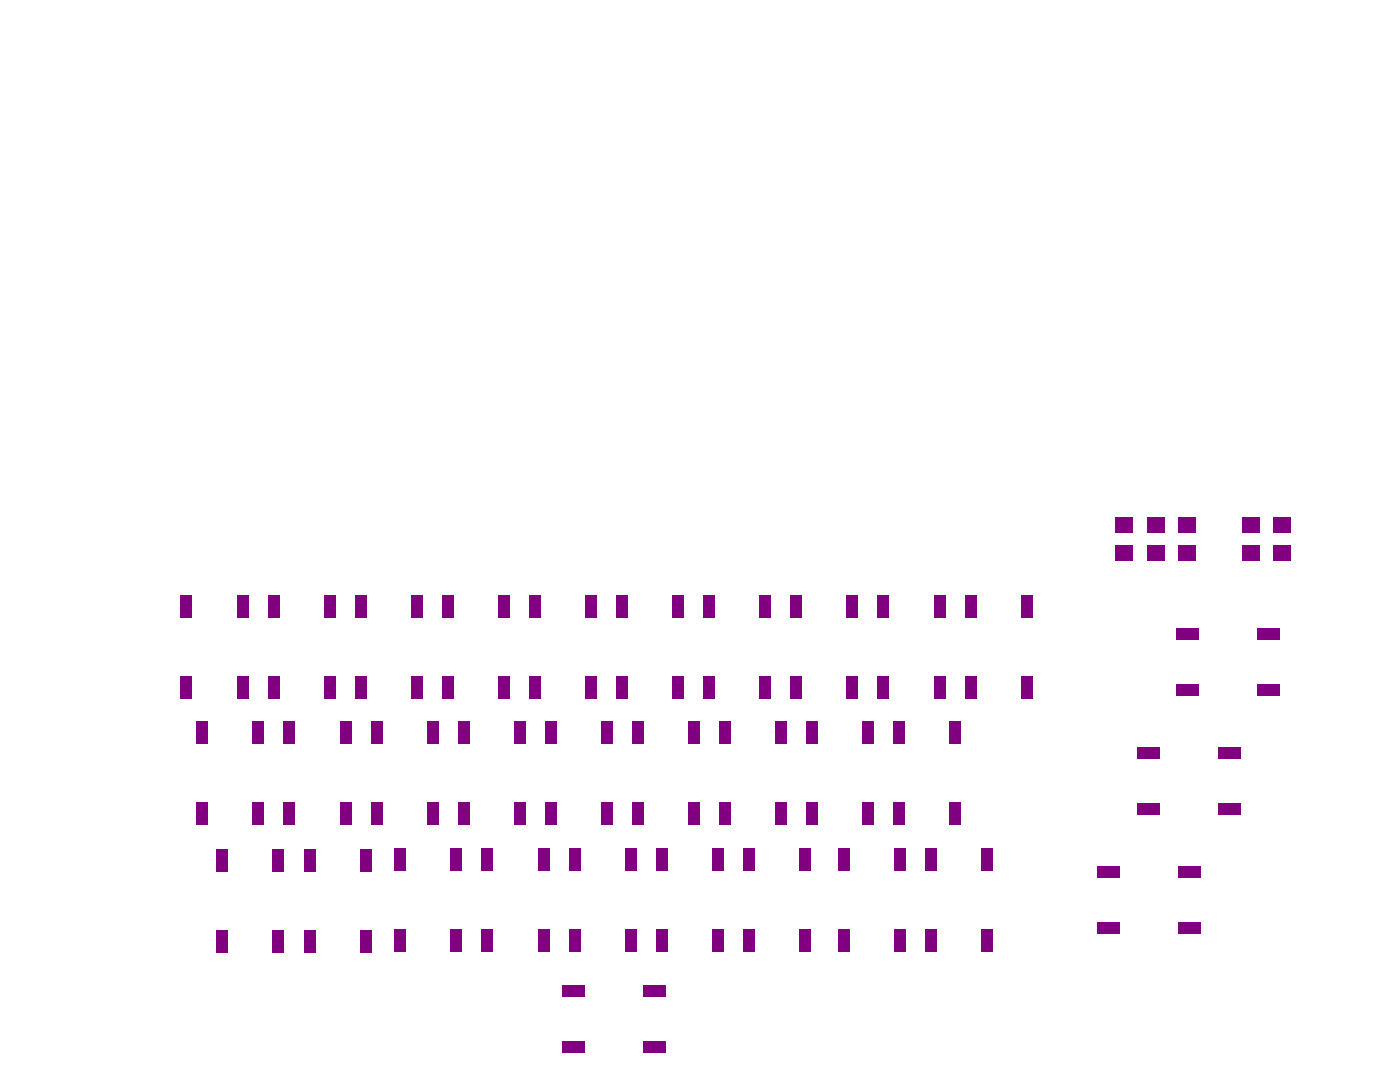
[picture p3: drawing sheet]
<svg xmlns="http://www.w3.org/2000/svg" width="279mm" height="216mm" viewBox="0 0 279 216" stroke-linecap="round" stroke-linejoin="round" font-family="sans-serif">
<g fill="#800080">
<path d="M222.5 108.8h3.5v3.1h-3.5z" fill-rule="evenodd"/>
<path d="M222.5 103.1h3.5v3.2h-3.5z" fill-rule="evenodd"/>
<path d="M247.8 108.8h3.5v3.1h-3.5z" fill-rule="evenodd"/>
<path d="M247.8 103.1h3.5v3.2h-3.5z" fill-rule="evenodd"/>
<path d="M36.1 134.9h2.2v4.4h-2.2z" fill-rule="evenodd"/>
<path d="M36.1 118.7h2.2v4.4h-2.2z" fill-rule="evenodd"/>
<path d="M50.5 160.2h2.2v4.4h-2.2z" fill-rule="evenodd"/>
<path d="M50.5 144h2.2v4.4h-2.2z" fill-rule="evenodd"/>
<path d="M56.7 160.2h2.2v4.4h-2.2z" fill-rule="evenodd"/>
<path d="M56.7 144h2.2v4.4h-2.2z" fill-rule="evenodd"/>
<path d="M60.7 185.7h2.2v4.4h-2.2z" fill-rule="evenodd"/>
<path d="M71.9 185.7h2.2v4.4h-2.2z" fill-rule="evenodd"/>
<path d="M70.9 134.9h2.2v4.4h-2.2z" fill-rule="evenodd"/>
<path d="M70.9 118.7h2.2v4.4h-2.2z" fill-rule="evenodd"/>
<path d="M82.1 134.9h2.2v4.4h-2.2z" fill-rule="evenodd"/>
<path d="M82.1 118.7h2.2v4.4h-2.2z" fill-rule="evenodd"/>
<path d="M91.4 160.2h2.2v4.4h-2.2z" fill-rule="evenodd"/>
<path d="M91.4 144h2.2v4.4h-2.2z" fill-rule="evenodd"/>
<path d="M96.2 185.5h2.2v4.4h-2.2z" fill-rule="evenodd"/>
<path d="M102.6 160.2h2.2v4.4h-2.2z" fill-rule="evenodd"/>
<path d="M102.6 144h2.2v4.4h-2.2z" fill-rule="evenodd"/>
<path d="M107.4 185.5h2.2v4.4h-2.2z" fill-rule="evenodd"/>
<path d="M116.9 134.9h2.2v4.4h-2.2z" fill-rule="evenodd"/>
<path d="M116.9 118.7h2.2v4.4h-2.2z" fill-rule="evenodd"/>
<path d="M123 134.9h2.3v4.4h-2.3z" fill-rule="evenodd"/>
<path d="M123 118.7h2.3v4.4h-2.3z" fill-rule="evenodd"/>
<path d="M126.2 160.2h2.2v4.4h-2.2z" fill-rule="evenodd"/>
<path d="M126.2 144h2.2v4.4h-2.2z" fill-rule="evenodd"/>
<path d="M137.4 160.2h2.2v4.4h-2.2z" fill-rule="evenodd"/>
<path d="M137.4 144h2.2v4.4h-2.2z" fill-rule="evenodd"/>
<path d="M142.2 185.5h2.2v4.4h-2.2z" fill-rule="evenodd"/>
<path d="M148.3 185.5h2.3v4.4h-2.3z" fill-rule="evenodd"/>
<path d="M151.6 134.9h2.3v4.4h-2.3z" fill-rule="evenodd"/>
<path d="M151.6 118.7h2.3v4.4h-2.3z" fill-rule="evenodd"/>
<path d="M157.8 134.9h2.2v4.4h-2.2z" fill-rule="evenodd"/>
<path d="M157.8 118.7h2.2v4.4h-2.2z" fill-rule="evenodd"/>
<path d="M167.3 185.5h2.2v4.4h-2.2z" fill-rule="evenodd"/>
<path d="M172.2 160.2h2.2v4.4h-2.2z" fill-rule="evenodd"/>
<path d="M172.2 144h2.2v4.4h-2.2z" fill-rule="evenodd"/>
<path d="M178.5 185.5h2.2v4.4h-2.2z" fill-rule="evenodd"/>
<path d="M178.4 160.2h2.2v4.4h-2.2z" fill-rule="evenodd"/>
<path d="M178.4 144h2.2v4.4h-2.2z" fill-rule="evenodd"/>
<path d="M192.6 134.9h2.2v4.4h-2.2z" fill-rule="evenodd"/>
<path d="M192.6 118.7h2.2v4.4h-2.2z" fill-rule="evenodd"/>
<path d="M203.8 134.9h2.2v4.4h-2.2z" fill-rule="evenodd"/>
<path d="M203.8 118.7h2.2v4.4h-2.2z" fill-rule="evenodd"/>
<path d="M60.7 169.5h2.2v4.4h-2.2z" fill-rule="evenodd"/>
<path d="M71.9 169.5h2.2v4.4h-2.2z" fill-rule="evenodd"/>
<path d="M96.2 169.3h2.2v4.4h-2.2z" fill-rule="evenodd"/>
<path d="M107.4 169.3h2.2v4.4h-2.2z" fill-rule="evenodd"/>
<path d="M142.2 169.3h2.2v4.4h-2.2z" fill-rule="evenodd"/>
<path d="M148.3 169.3h2.3v4.4h-2.3z" fill-rule="evenodd"/>
<path d="M167.3 169.3h2.2v4.4h-2.2z" fill-rule="evenodd"/>
<path d="M178.5 169.3h2.2v4.4h-2.2z" fill-rule="evenodd"/>
<path d="M219 184.1h4.5v2.2h-4.5z" fill-rule="evenodd"/>
<path d="M226.9 160.4h4.5v2.2h-4.5z" fill-rule="evenodd"/>
<path d="M226.9 149.2h4.5v2.2h-4.5z" fill-rule="evenodd"/>
<path d="M228.9 108.8h3.5v3.1h-3.5z" fill-rule="evenodd"/>
<path d="M228.9 103.1h3.5v3.2h-3.5z" fill-rule="evenodd"/>
<path d="M235.2 184.1h4.5v2.2h-4.5z" fill-rule="evenodd"/>
<path d="M243.1 160.4h4.5v2.2h-4.5z" fill-rule="evenodd"/>
<path d="M243.1 149.2h4.5v2.2h-4.5z" fill-rule="evenodd"/>
<path d="M234.9 125.5h4.4v2.2h-4.4z" fill-rule="evenodd"/>
<path d="M235.2 108.8h3.5v3.1h-3.5z" fill-rule="evenodd"/>
<path d="M235.2 103.1h3.5v3.2h-3.5z" fill-rule="evenodd"/>
<path d="M43.1 185.7h2.3v4.4h-2.3z" fill-rule="evenodd"/>
<path d="M39.3 160.2h2.2v4.4h-2.2z" fill-rule="evenodd"/>
<path d="M47.3 134.9h2.2v4.4h-2.2z" fill-rule="evenodd"/>
<path d="M39.3 144h2.2v4.4h-2.2z" fill-rule="evenodd"/>
<path d="M47.3 118.7h2.2v4.4h-2.2z" fill-rule="evenodd"/>
<path d="M54.3 185.7h2.3v4.4h-2.3z" fill-rule="evenodd"/>
<path d="M67.9 160.2h2.2v4.4h-2.2z" fill-rule="evenodd"/>
<path d="M53.5 134.9h2.2v4.4h-2.2z" fill-rule="evenodd"/>
<path d="M64.7 134.9h2.2v4.4h-2.2z" fill-rule="evenodd"/>
<path d="M67.9 144h2.2v4.4h-2.2z" fill-rule="evenodd"/>
<path d="M53.5 118.7h2.2v4.4h-2.2z" fill-rule="evenodd"/>
<path d="M64.7 118.7h2.2v4.4h-2.2z" fill-rule="evenodd"/>
<path d="M78.8 185.5h2.2v4.4h-2.2z" fill-rule="evenodd"/>
<path d="M90 185.5h2.2v4.4h-2.2z" fill-rule="evenodd"/>
<path d="M74 160.2h2.3v4.4h-2.3z" fill-rule="evenodd"/>
<path d="M85.2 160.2h2.3v4.4h-2.3z" fill-rule="evenodd"/>
<path d="M88.3 134.9h2.2v4.4h-2.2z" fill-rule="evenodd"/>
<path d="M74 144h2.3v4.4h-2.3z" fill-rule="evenodd"/>
<path d="M85.2 144h2.3v4.4h-2.3z" fill-rule="evenodd"/>
<path d="M88.3 118.7h2.2v4.4h-2.2z" fill-rule="evenodd"/>
<path d="M108.8 160.2h2.2v4.4h-2.2z" fill-rule="evenodd"/>
<path d="M105.7 134.9h2.2v4.4h-2.2z" fill-rule="evenodd"/>
<path d="M99.5 134.9h2.2v4.4h-2.2z" fill-rule="evenodd"/>
<path d="M108.8 144h2.2v4.4h-2.2z" fill-rule="evenodd"/>
<path d="M105.7 118.7h2.2v4.4h-2.2z" fill-rule="evenodd"/>
<path d="M99.5 118.7h2.2v4.4h-2.2z" fill-rule="evenodd"/>
<path d="M128.4 207.8h4.4v2.2h-4.4z" fill-rule="evenodd"/>
<path d="M128.4 196.6h4.4v2.2h-4.4z" fill-rule="evenodd"/>
<path d="M113.6 185.5h2.2v4.4h-2.2z" fill-rule="evenodd"/>
<path d="M124.8 185.5h2.2v4.4h-2.2z" fill-rule="evenodd"/>
<path d="M120 160.2h2.2v4.4h-2.2z" fill-rule="evenodd"/>
<path d="M120 144h2.2v4.4h-2.2z" fill-rule="evenodd"/>
<path d="M143.6 160.2h2.2v4.4h-2.2z" fill-rule="evenodd"/>
<path d="M134.2 134.9h2.3v4.4h-2.3z" fill-rule="evenodd"/>
<path d="M140.4 134.9h2.2v4.4h-2.2z" fill-rule="evenodd"/>
<path d="M143.6 144h2.2v4.4h-2.2z" fill-rule="evenodd"/>
<path d="M134.2 118.7h2.3v4.4h-2.3z" fill-rule="evenodd"/>
<path d="M140.4 118.7h2.2v4.4h-2.2z" fill-rule="evenodd"/>
<path d="M159.5 185.5h2.3v4.4h-2.3z" fill-rule="evenodd"/>
<path d="M161 160.2h2.2v4.4h-2.2z" fill-rule="evenodd"/>
<path d="M154.8 160.2h2.2v4.4h-2.2z" fill-rule="evenodd"/>
<path d="M161 144h2.2v4.4h-2.2z" fill-rule="evenodd"/>
<path d="M154.8 144h2.2v4.4h-2.2z" fill-rule="evenodd"/>
<path d="M169 134.9h2.2v4.4h-2.2z" fill-rule="evenodd"/>
<path d="M169 118.7h2.2v4.4h-2.2z" fill-rule="evenodd"/>
<path d="M184.7 185.5h2.2v4.4h-2.2z" fill-rule="evenodd"/>
<path d="M189.6 160.2h2.2v4.4h-2.2z" fill-rule="evenodd"/>
<path d="M175.2 134.9h2.2v4.4h-2.2z" fill-rule="evenodd"/>
<path d="M186.4 134.9h2.2v4.4h-2.2z" fill-rule="evenodd"/>
<path d="M189.6 144h2.2v4.4h-2.2z" fill-rule="evenodd"/>
<path d="M175.2 118.7h2.2v4.4h-2.2z" fill-rule="evenodd"/>
<path d="M186.4 118.7h2.2v4.4h-2.2z" fill-rule="evenodd"/>
<path d="M195.9 185.5h2.2v4.4h-2.2z" fill-rule="evenodd"/>
<path d="M219 172.9h4.5v2.2h-4.5z" fill-rule="evenodd"/>
<path d="M235.2 172.9h4.5v2.2h-4.5z" fill-rule="evenodd"/>
<path d="M234.9 136.7h4.4v2.2h-4.4z" fill-rule="evenodd"/>
<path d="M43.1 169.5h2.3v4.4h-2.3z" fill-rule="evenodd"/>
<path d="M54.3 169.5h2.3v4.4h-2.3z" fill-rule="evenodd"/>
<path d="M78.8 169.3h2.2v4.4h-2.2z" fill-rule="evenodd"/>
<path d="M90 169.3h2.2v4.4h-2.2z" fill-rule="evenodd"/>
<path d="M113.6 169.3h2.2v4.4h-2.2z" fill-rule="evenodd"/>
<path d="M124.8 169.3h2.2v4.4h-2.2z" fill-rule="evenodd"/>
<path d="M159.5 169.3h2.3v4.4h-2.3z" fill-rule="evenodd"/>
<path d="M184.7 169.3h2.2v4.4h-2.2z" fill-rule="evenodd"/>
<path d="M195.9 169.3h2.2v4.4h-2.2z" fill-rule="evenodd"/>
<path d="M251 125.5h4.5v2.2h-4.5z" fill-rule="evenodd"/>
<path d="M254.2 108.8h3.4v3.1h-3.4z" fill-rule="evenodd"/>
<path d="M254.2 103.1h3.4v3.2h-3.4z" fill-rule="evenodd"/>
<path d="M112.2 207.8h4.4v2.2h-4.4z" fill-rule="evenodd"/>
<path d="M112.2 196.6h4.4v2.2h-4.4z" fill-rule="evenodd"/>
<path d="M131 185.5h2.2v4.4h-2.2z" fill-rule="evenodd"/>
<path d="M251 136.7h4.5v2.2h-4.5z" fill-rule="evenodd"/>
<path d="M131 169.3h2.2v4.4h-2.2z" fill-rule="evenodd"/>
</g>
</svg>
